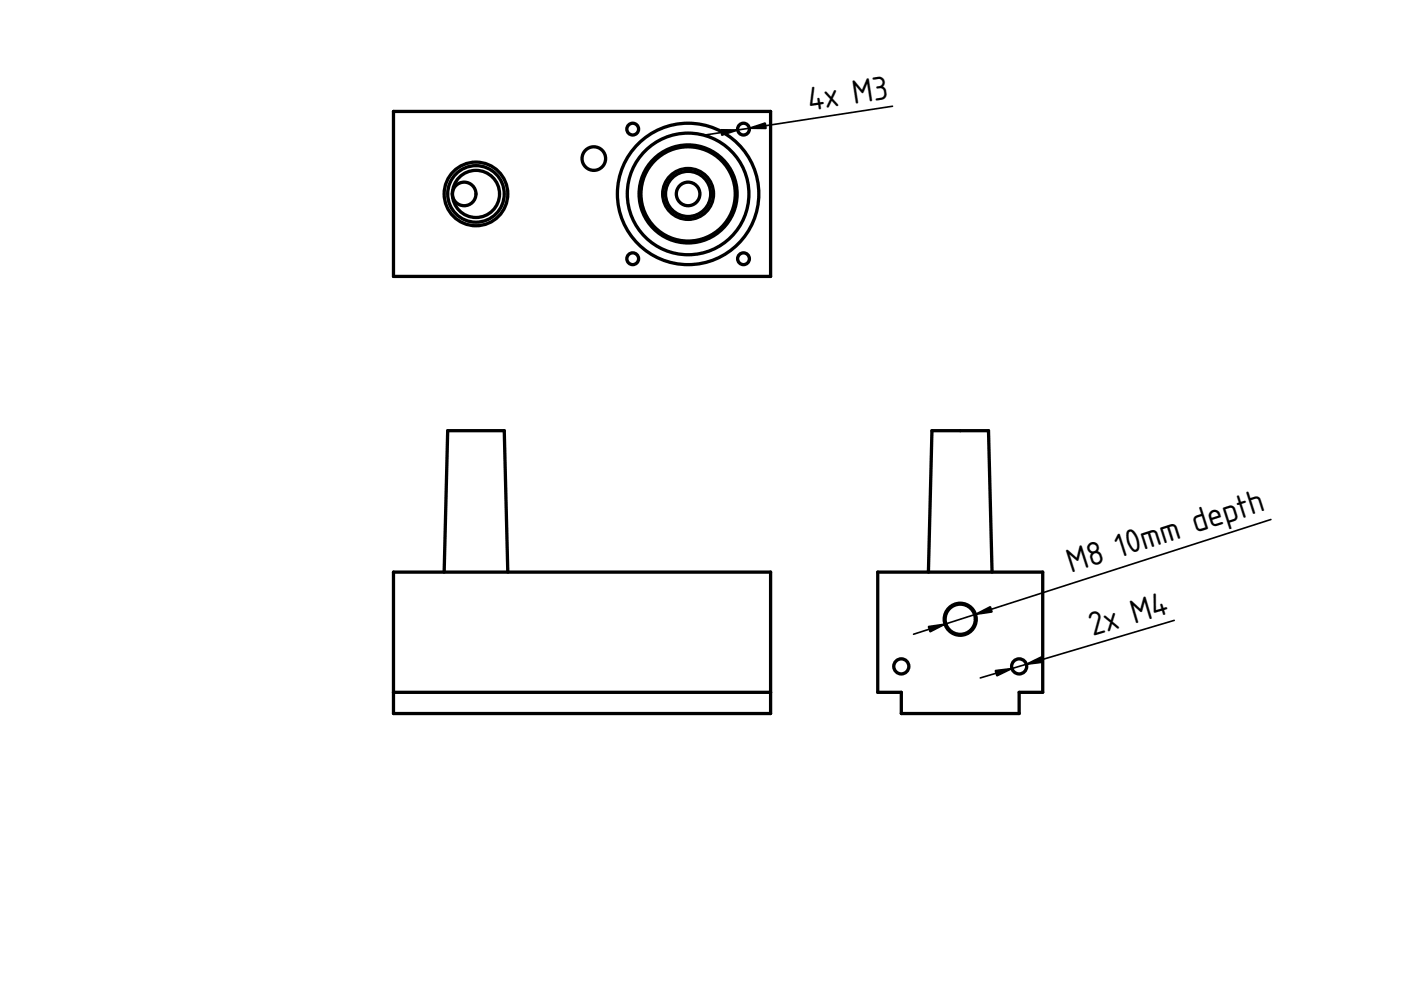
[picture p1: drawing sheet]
<svg xmlns="http://www.w3.org/2000/svg" width="297mm" height="210mm" viewBox="0 0 297 210" stroke-linecap="round" stroke-linejoin="round" font-family="sans-serif">
<defs><g id="words">
<g font-size="6.7">
<text x="171.7" y="23.5" transform="rotate(-9 171.7 23.5)">4x M3</text>
<text x="237.3" y="118.3" transform="rotate(-18 237.3 118.3)">10mm depth</text>
<text x="227" y="121.6" transform="rotate(-18 227 121.6)">M8</text>
<text x="231.7" y="134.9" transform="rotate(-17 231.7 134.9)">2x M4</text>
</g>
</g></defs>
<path d="M83.4 121.3h80v30h-80zM94.2 121.3l.7-30h12l.8 30M83.4 146.8h80" fill="none" stroke="#000" stroke-width=".7"/>
<g fill="#fff">
<path d="M197.6 91.3h12l.7 30h10.8v25.5h-5v4.5h-25v-4.5h-5v-25.5h10.7z" fill-rule="evenodd"/>
<path d="M186.1 121.3h35v25.5h-5v4.5h-25v-4.5h-5z" fill-rule="evenodd"/>
<path d="M197.6 91.3h12l.7 30h-13.5z" fill-rule="evenodd"/>
<circle cx="203.6" cy="131.3" r="3.4"/>
<circle cx="203.6" cy="131.3" r="3.2"/>
<circle cx="191.1" cy="141.3" r="1.6"/>
<circle cx="216.1" cy="141.3" r="1.6"/>
</g>
<g fill="none" stroke="#000" stroke-width=".7">
<path d="M186.1 121.3h35v25.5h-5v4.5h-25v-4.5h-5zM196.8 121.3l.8-30h12l.7 30M206.8 131.3h.1"/>
<circle cx="203.6" cy="131.3" r="3.4"/>
<circle cx="203.6" cy="131.3" r="3.2"/>
<circle cx="191.1" cy="141.3" r="1.6"/>
<circle cx="216.1" cy="141.3" r="1.6"/>
</g>
<path d="M269.5 110.1l-75.8 24.4M249 131.5l-41.2 12.2" fill="none" stroke="#000" stroke-width=".35"/>
<path d="M196.8 132.8l3.6-.5-3.2 1.7zM206.8 130.3l3.2-1.7 .3 1.1zM211 142.2l3.5-.5-3.1 1.6zM217.6 140.8l3.2-1.5 .3 1.1z" fill="#000" stroke="#000" stroke-width=".35"/>
<g fill="#fff">
<path d="M83.4 23.6h80v35h-80z" fill-rule="evenodd"/>
<path d="M95.9 41.1a5 5 0 0 0 5 5 5 5 0 0 0 5-5 5 5 0 0 1-5 5 5 5 0 0 1-5-5 2.5 2.5 0 0 0 2.5 2.5 2.5 2.5 0 0 0 2.5-2.5 2.5 2.5 0 0 1-2.5 2.5 2.5 2.5 0 0 1-2.5-2.5z" fill-rule="evenodd"/>
<circle cx="145.9" cy="41.1" r="15"/>
<circle cx="145.9" cy="41.1" r="12.9"/>
<circle cx="145.9" cy="41.1" r="10.4"/>
<circle cx="145.9" cy="41.1" r="10"/>
<circle cx="100.9" cy="41.1" r="6.7"/>
<circle cx="100.9" cy="41.1" r="6"/>
<circle cx="145.9" cy="41.1" r="5.4"/>
<circle cx="145.9" cy="41.1" r="4.8"/>
<circle cx="125.9" cy="33.6" r="2.5"/>
<circle cx="145.9" cy="41.1" r="2.5"/>
<circle cx="134.1" cy="27.4" r="1.25"/>
<circle cx="134.1" cy="54.9" r="1.25"/>
<circle cx="157.6" cy="54.9" r="1.25"/>
<circle cx="157.6" cy="27.4" r="1.25"/>
</g>
<g fill="none" stroke="#000" stroke-width=".7">
<path d="M83.4 23.6h80v35h-80z"/>
<circle cx="125.9" cy="33.6" r="2.5"/>
<circle cx="134.1" cy="27.4" r="1.25"/>
<circle cx="157.6" cy="27.4" r="1.25"/>
<circle cx="98.4" cy="41.1" r="2.5"/>
<circle cx="100.9" cy="41.1" r="6.7"/>
<circle cx="100.9" cy="41.1" r="6"/>
<circle cx="100.9" cy="41.1" r="5"/>
<circle cx="134.1" cy="54.9" r="1.25"/>
<circle cx="145.9" cy="41.1" r="15"/>
<circle cx="145.9" cy="41.1" r="12.9"/>
<circle cx="145.9" cy="41.1" r="10.4"/>
<circle cx="145.9" cy="41.1" r="10"/>
<circle cx="145.9" cy="41.1" r="4.8"/>
<circle cx="145.9" cy="41.1" r="5.4"/>
<circle cx="145.9" cy="41.1" r="2.5"/>
<circle cx="157.6" cy="54.9" r="1.25"/>
</g>
<path d="M189.2 22.5l-39.7 6.1" fill="none" stroke="#000" stroke-width=".35"/>
<path d="M152.9 27.5l3.5 .1-3.4 1.1zM158.9 27.2l3.3-1.1 .2 1.1z" fill="#000" stroke="#000" stroke-width=".35"/>
<use href="#words"/>
</svg>
